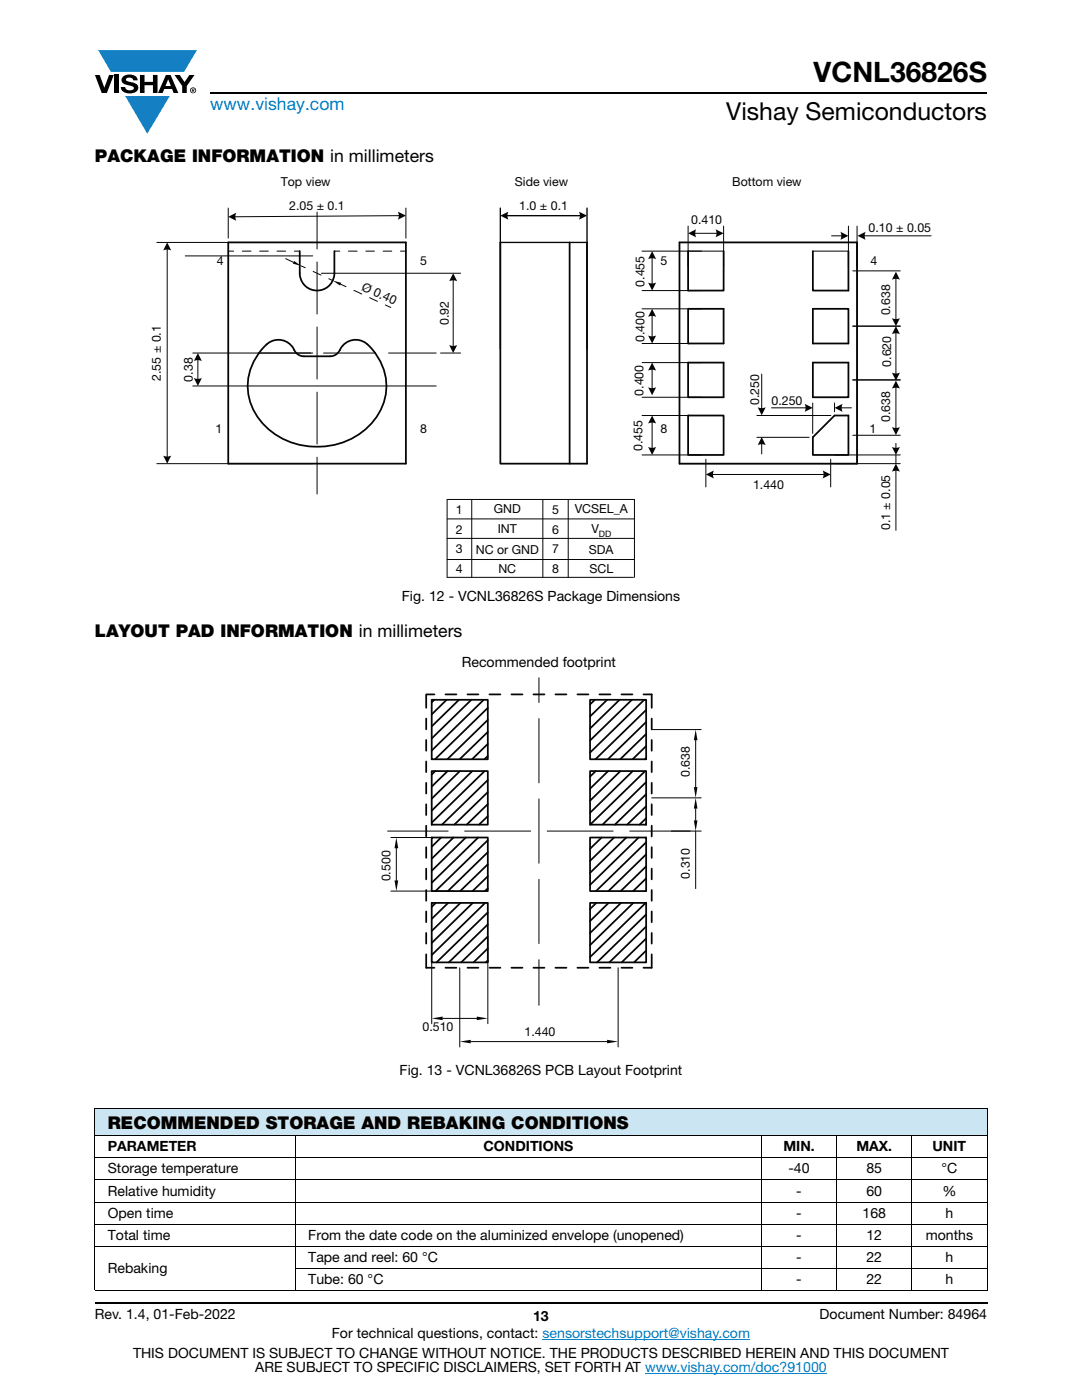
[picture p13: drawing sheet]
<svg xmlns="http://www.w3.org/2000/svg" width="216mm" height="279mm" viewBox="0 0 216 279" stroke-linecap="round" stroke-linejoin="round" font-family="sans-serif">
<defs><g id="words">
<text font-size="5.6" x="162.3" y="16.4">VCNL36826S</text>
<text font-size="4.9" x="144.9" y="24">Vishay Semiconductors</text>
<text font-size="3.5" fill="#007ec4" x="42" y="21.9">www.vishay.com</text>
<g font-size="3.5">
<text x="18.9" y="32.3">PACKAGE INFORMATION in millimeters</text>
<text x="18.9" y="127">LAYOUT PAD INFORMATION in millimeters</text>
<text x="21.5" y="225.3">RECOMMENDED STORAGE AND REBAKING CONDITIONS</text>
</g>
<g font-size="2.8">
<text x="80.2" y="119.9">Fig. 12 - VCNL36826S Package Dimensions</text>
<text x="92.1" y="133.2">Recommended footprint</text>
<text x="79.7" y="214.6">Fig. 13 - VCNL36826S PCB Layout Footprint</text>
<text x="21.5" y="229.8">PARAMETER</text>
<text x="96.4" y="229.8">CONDITIONS</text>
<text x="156.3" y="229.8">MIN.</text>
<text x="170.9" y="229.8">MAX.</text>
<text x="186.1" y="229.8">UNIT</text>
<text x="21.5" y="234.2">Storage temperature</text>
<text x="21.5" y="238.6">Relative humidity</text>
<text x="157.3" y="234.2">-40</text>
<text x="158.9" y="238.6">-</text>
<text x="172.9" y="238.6">60</text>
<text x="172.9" y="234.2">85</text>
<text x="187.9" y="234.2">°C</text>
<text x="188" y="238.6">%</text>
<text x="21.5" y="243">Open time</text>
<text x="158.9" y="243">-</text>
<text x="172.1" y="243">168</text>
<text x="188.7" y="243">h</text>
<text x="21.5" y="247.4">Total time</text>
<text x="61.5" y="251.8">Tape and reel: 60 °C</text>
<text x="61.5" y="247.4">From the date code on the aluminized envelope (unopened)</text>
<text x="158.9" y="251.8">-</text>
<text x="158.9" y="247.4">-</text>
<text x="172.9" y="251.8">22</text>
<text x="172.9" y="247.4">12</text>
<text x="184.7" y="247.4">months</text>
<text x="188.7" y="251.8">h</text>
<text x="21.5" y="254">Rebaking</text>
<text x="61.5" y="256.2">Tube: 60 °C</text>
<text x="158.9" y="256.2">-</text>
<text x="172.9" y="256.2">22</text>
<text x="188.7" y="256.2">h</text>
<text x="18.9" y="263.3">Rev. 1.4, 01-Feb-2022</text>
<text x="106.4" y="263.6">13</text>
<text x="163.6" y="263.3">Document Number: 84964</text>
<text x="66.2" y="267.1">For technical questions, contact: sensorstechsupport@vishay.com</text>
<text x="26.5" y="271">THIS DOCUMENT IS SUBJECT TO CHANGE WITHOUT NOTICE. THE PRODUCTS DESCRIBED HEREIN AND THIS DOCUMENT</text>
<text x="50.9" y="273.8">ARE SUBJECT TO SPECIFIC DISCLAIMERS, SET FORTH AT www.vishay.com/doc?91000</text>
</g>
<g font-size="2.5" fill="#050504">
<text x="56" y="37.2">Top view</text>
<text x="57.7" y="41.9">2.05 ± 0.1</text>
<text x="102.7" y="37.2">Side view</text>
<text x="103.6" y="41.9">1.0 ± 0.1</text>
<text x="146.1" y="37.2">Bottom view</text>
<text x="137.9" y="44.7">0.410</text>
<text x="173.3" y="46.3">0.10 ± 0.05</text>
<text x="43.3" y="53">4</text>
<text x="83.8" y="53">5</text>
<text x="131.8" y="53">5</text>
<text x="173.7" y="53">4</text>
<text x="72" y="57.8" transform="rotate(25 72 57.8)">Ø 0.40</text>
<text x="128.6" y="57.2" transform="rotate(-90 128.6 57.2)">0.455</text>
<text x="89.5" y="64.9" transform="rotate(-90 89.5 64.9)">0.92</text>
<text x="177.6" y="63" transform="rotate(-90 177.6 63)">0.638</text>
<text x="128.6" y="68.3" transform="rotate(-90 128.6 68.3)">0.400</text>
<text x="32.1" y="76" transform="rotate(-90 32.1 76)">2.55 ± 0.1</text>
<text x="38.5" y="76.1" transform="rotate(-90 38.5 76.1)">0.38</text>
<text x="177.8" y="73.2" transform="rotate(-90 177.8 73.2)">0.620</text>
<text x="128.4" y="79" transform="rotate(-90 128.4 79)">0.400</text>
<text x="151.5" y="80.8" transform="rotate(-90 151.5 80.8)">0.250</text>
<text x="153.9" y="80.9">0.250</text>
<text x="43" y="86.3">1</text>
<text x="83.8" y="86.3">8</text>
<text x="131.8" y="86.3">8</text>
<text x="173.5" y="86.3">1</text>
<text x="177.6" y="84.3" transform="rotate(-90 177.6 84.3)">0.638</text>
<text x="128.2" y="90" transform="rotate(-90 128.2 90)">0.455</text>
<text x="150.3" y="97.6">1.440</text>
<text x="91" y="102.6">1</text>
<text x="91" y="106.5">2</text>
<text x="98.5" y="102.4">GND</text>
<text x="99.3" y="106.4">INT</text>
<text x="110.2" y="102.6">5</text>
<text x="110.2" y="106.5">6</text>
<text x="114.7" y="102.5">VCSEL_A</text>
<text x="118" y="106.4">V</text>
<text x="177.6" y="105.8" transform="rotate(-90 177.6 105.8)">0.1 ± 0.05</text>
<text x="91" y="110.4">3</text>
<text x="94.9" y="110.5">NC or GND</text>
<text x="110.2" y="110.4">7</text>
<text x="117.5" y="110.5">SDA</text>
<text x="91" y="114.3">4</text>
<text x="99.4" y="114.3">NC</text>
<text x="110.2" y="114.3">8</text>
<text x="117.6" y="114.4">SCL</text>
<text x="137.7" y="155.1" transform="rotate(-90 137.7 155.1)">0.638</text>
<text x="77.9" y="175.9" transform="rotate(-90 77.9 175.9)">0.500</text>
<text x="137.7" y="175.4" transform="rotate(-90 137.7 175.4)">0.310</text>
<text x="84.3" y="205.8">0.510</text>
<text x="104.7" y="206.8">1.440</text>
</g>
<text font-size="1.8" fill="#050504" x="119.5" y="107.1">DD</text>
</g></defs>
<g fill="#147fc3">
<path d="M19.6 10h19.7l-2.6 4.3h-1.1h-13.5z"/>
<path d="M25 19.2h8.9l-4.5 7.5z"/>
</g>
<g fill="#000">
<path d="M18.9 15h1l.9 2.5 1-2.5h.9l-1.4 3.6h-1zM22.9 15h.9v3.6h-.9zM24.6 15.3a2.1 2.1 0 0 1 2.8 .3l.1 .4h-.9a.79 .79 0 0 0-.7-.5 .79 .79 0 0 0-.8 .4l.3 .3 1 .2a1.08 1.08 0 0 1 1.2 1 1.08 1.08 0 0 1-1.1 1.2 1.73 1.73 0 0 1-2.4-1.2h.9a.96 .96 0 0 0 .8 .6 .96 .96 0 0 0 .9-.4 1.31 1.31 0 0 0-1.2-.6 1.03 1.03 0 0 1-1.1-.6 1.03 1.03 0 0 1 .2-1.1zM27.9 15h.9v1.3h1.7v-1.3h.9v3.6h-.9v-1.6h-1.7v1.6h-.9zM34.8 15h1.1l.9 1.4 1-1.4h1l-1.5 2.2v1.4h-.9v-1.4z"/>
<path d="M33.6 15.9l.5 1.3h-1.1zM33.1 15l-1.6 3.6h1l.3-.8h1.5l.3 .8h1l-1.6-3.6z"/>
<path d="M38.4 17.8h.2v.2h-.2zM38.3 17.7v.7h.1v-.3l.4 .3-.2-.3 .2-.2-.1-.2z"/>
<path d="M38.1 18a.46 .46 0 0 1 .9 0 .46 .46 0 0 1-.9 0zM37.9 18a.6 .6 0 0 0 1.2 0 .6 .6 0 0 0-1.2 0z"/>
</g>
<path d="M42 18.6h155M18.9 260h178.1" fill="none" stroke="#000" stroke-width=".36"/>
<path d="M108.2 267.3h41.5M128.7 274h36.3" fill="none" stroke="#007ec4" stroke-width=".2"/>
<path d="M18.9 221.2h178.1v5.5h-178.1z" fill="#cce5f3"/>
<g fill="none" stroke="#000" stroke-width=".2">
<path d="M18.9 221.2h178.1M18.9 226.7h178.1M18.9 231.1h178.1M18.9 235.5h178.1M18.9 239.9h178.1M18.9 221.3v36.2M58.9 226.6v31M152 226.6v31M167 226.6v31M181.9 226.6v31M197 221.3v36.2M18.9 244.3h178.1"/>
<path d="M18.9 248.7h178.1M18.9 257.5h178.1M58.9 253.1h138.1"/>
</g>
<g fill="none" stroke="#050504" stroke-width=".2">
<path d="M45.5 50.1h1.1M48.3 50.1h1.8M51.8 50.1h1.7M55.3 50.1h1.7M57 51.6l1.6 .8M58.7 50.1h1.1M60.1 53.1l.8 .3M62.5 54.2l1.5 .7M63.3 42.3v7.4M63.3 52.3v10.4M64.1 54.5h27.8M65.6 55.6l.8 .4"/>
<path d="M66.7 50.1h1.1M68 56.7l1 .5M69.5 50.1h1.8M70.6 57.9l1.6 .8M73 50.1h1.7M73.7 59.4l1.6 .7M76.5 50.1h1.7M79.9 50.1h1.1M38.5 77h48.5M51.6 70.5h10.4M63.3 65.3v10.4M63.3 78.3v10.3"/>
<path d="M64.6 70.5h10.3M76.9 60.9l1.1 .5M77.5 70.5h9.5M87.9 70.5h4M63.3 91.2v7.4M89.2 99.7v15.5M89.2 99.7h37.4v15.5M94.1 99.7v15.5M108.3 99.7v15.5M113.4 99.7v15.5M89.2 107.4h37.4M89.2 111.7h37.4"/>
<path d="M89.2 115.2h37.2M89.2 103.6h37.4"/>
</g>
<path d="M45.5 48.4h35.5v44.1h-35.5zM59.8 50.1v4.4a3.5 3.5 0 0 0 3.5 3.5 3.5 3.5 0 0 0 3.4-3.5v-4.4M60.7 71.1a2.26 2.26 0 0 1-2.2-1.6 3.6 3.6 0 0 0-6.2 .2 11 11 0 0 0 1.5 16.1 15 15 0 0 0 21-2.1 10.8 10.8 0 0 0-2.4-15.6 3.5 3.5 0 0 0-4.7 2l-.8 .8-1 .2M60.7 71.1h5.2" fill="none" stroke="#050504" stroke-width=".35"/>
<g fill="#050504">
<path d="M58.7 52.1l1.4 1-1.7-.5z"/>
<path d="M66.4 56l1.7 .5-.3 .5z"/>
</g>
<path d="M99.8 48.4h17.3M99.8 41.5v28.1M117.1 41.5v28.1" fill="none" stroke="#050504" stroke-width=".27"/>
<path d="M113.7 48.4v44.1M117.1 48.4v44.1h-17.3v-44.1M135.6 48.4h35.4v44.1h-35.4zM144.4 50.1v7.9h-7.1v-7.9M162.2 50.1v7.9h7.1v-7.9M137.3 72.4h7.1v6.9h-7.1zM137.3 61.6h7.1v7h-7.1zM162.2 61.6h7.1v7h-7.1zM162.2 72.4h7.1v6.9h-7.1zM137.3 82.9h7.1v7.9h-7.1zM166.5 82.9h2.8v7.9h-7.1v-3.5z" fill="none" stroke="#050504" stroke-width=".35"/>
<g fill="none" stroke="#050504" stroke-width=".2">
<path d="M31.3 48.4h31.1M37 51.1h25.4M45.5 41.5v6M81 41.5v6M128.1 50.1h16.3M128.1 58h11.9M137.3 45.1v8.1M138.5 46.6h4.7M144.4 45.1v8.1M162.2 50.1h7.1M169.3 45.1v8.1M170.2 54.1h9.4"/>
<path d="M171 45.1v47.4M171 48.4h-35.4v44.1h44M38.5 70.5h23.9M128.1 61.6h11.9M128.1 68.6h11.9M128.1 72.4h11.9M128.1 79.3h11.9M170.2 65.1h9.4M170.2 75.8h9.4M31.3 92.5h31.1M128.1 82.9h11.9M128.1 90.8h11.9"/>
<path d="M140.8 91.7v5.5M165.8 91.7v5.5M166.6 90.8h13M170.2 86.9h9.4M178.8 90.8v1.7"/>
</g>
<g fill="#050504">
<path d="M137.3 46.6l1.6-.8a1.79 1.79 0 0 0 0 1.6z" fill-rule="evenodd"/>
<path d="M142.8 45.8l1.6 .8-1.6 .8a1.79 1.79 0 0 0 0-1.6z" fill-rule="evenodd"/>
</g>
<path d="M171.9 47.1h13.9" fill="none" stroke="#050504" stroke-width=".2"/>
<path d="M171.1 47.1l1.6-.8a1.79 1.79 0 0 0 0 1.6z" fill-rule="evenodd" fill="#050504"/>
<path d="M165.9 47.1h2.2" fill="none" stroke="#050504" stroke-width=".2"/>
<path d="M167.7 46.3l1.6 .8-1.6 .8a1.79 1.79 0 0 0 0-1.6z" fill-rule="evenodd" fill="#050504"/>
<path d="M178.8 55.4v8.5" fill="none" stroke="#050504" stroke-width=".2"/>
<g fill="#050504">
<path d="M178.8 54.2l.8 1.6a1.79 1.79 0 0 0-1.6 0z" fill-rule="evenodd"/>
<path d="M178 63.5a1.79 1.79 0 0 0 1.6 0l-.8 1.6z" fill-rule="evenodd"/>
</g>
<path d="M178.8 66.3v8.4" fill="none" stroke="#050504" stroke-width=".2"/>
<g fill="#050504">
<path d="M178.8 65.1l.8 1.6a1.79 1.79 0 0 0-1.6 0z" fill-rule="evenodd"/>
<path d="M178 74.4a1.79 1.79 0 0 0 1.6 0l-.8 1.6z" fill-rule="evenodd"/>
</g>
<path d="M178.8 77.2v8.4" fill="none" stroke="#050504" stroke-width=".2"/>
<g fill="#050504">
<path d="M178.8 76l.8 1.6a1.79 1.79 0 0 0-1.6 0z" fill-rule="evenodd"/>
<path d="M178 85.2a1.79 1.79 0 0 0 1.6 0l-.8 1.6z" fill-rule="evenodd"/>
</g>
<path d="M142.1 94.7h22.4" fill="none" stroke="#050504" stroke-width=".2"/>
<g fill="#050504">
<path d="M140.8 94.7l1.6-.8a1.79 1.79 0 0 0 0 1.6z" fill-rule="evenodd"/>
<path d="M164.1 93.9l1.7 .8-1.7 .8a1.79 1.79 0 0 0 0-1.6z" fill-rule="evenodd"/>
</g>
<path d="M178.8 93.3v12.5" fill="none" stroke="#050504" stroke-width=".2"/>
<path d="M178.8 92.5l.8 1.6a1.79 1.79 0 0 0-1.6 0z" fill-rule="evenodd" fill="#050504"/>
<path d="M178.8 88.5v1.1" fill="none" stroke="#050504" stroke-width=".2"/>
<path d="M178 89.2a1.79 1.79 0 0 0 1.6 0l-.8 1.6z" fill-rule="evenodd" fill="#050504"/>
<path d="M130.1 51.3v5.5" fill="none" stroke="#050504" stroke-width=".2"/>
<g fill="#050504">
<path d="M130.1 50.1l.8 1.6a1.79 1.79 0 0 0-1.6 0z" fill-rule="evenodd"/>
<path d="M129.3 56.4a1.79 1.79 0 0 0 1.6 0l-.8 1.6z" fill-rule="evenodd"/>
</g>
<path d="M130.1 62.8v4.5" fill="none" stroke="#050504" stroke-width=".2"/>
<g fill="#050504">
<path d="M130.1 61.6l.8 1.6a1.79 1.79 0 0 0-1.6 0z" fill-rule="evenodd"/>
<path d="M129.3 66.9a1.79 1.79 0 0 0 1.6 0l-.8 1.6z" fill-rule="evenodd"/>
</g>
<path d="M130.1 73.6v4.1" fill="none" stroke="#050504" stroke-width=".2"/>
<g fill="#050504">
<path d="M130.1 72.4l.8 1.6a1.79 1.79 0 0 0-1.6 0z" fill-rule="evenodd"/>
<path d="M129.3 77.3a1.79 1.79 0 0 0 1.6 0l-.8 1.6z" fill-rule="evenodd"/>
</g>
<path d="M130.1 84.1v5.5" fill="none" stroke="#050504" stroke-width=".2"/>
<g fill="#050504">
<path d="M130.1 82.9l.8 1.6a1.79 1.79 0 0 0-1.6 0z" fill-rule="evenodd"/>
<path d="M129.3 89.2a1.79 1.79 0 0 0 1.6 0l-.8 1.6z" fill-rule="evenodd"/>
</g>
<path d="M101.1 43h14.8" fill="none" stroke="#050504" stroke-width=".27"/>
<g fill="#050504">
<path d="M115.5 42.2l1.6 .8-1.6 .8a1.79 1.79 0 0 0 0-1.6z" fill-rule="evenodd"/>
<path d="M99.8 43l1.6-.8a1.79 1.79 0 0 0 0 1.6z" fill-rule="evenodd"/>
</g>
<path d="M79.8 43l-33 .3" fill="none" stroke="#050504" stroke-width=".2"/>
<g fill="#050504">
<path d="M79.4 42.2l1.6 .8-1.6 .8a1.79 1.79 0 0 0 0-1.6z" fill-rule="evenodd"/>
<path d="M45.5 43.3l1.6-.8a1.79 1.79 0 0 0 .1 1.6z" fill-rule="evenodd"/>
</g>
<path d="M33.4 49.6v41.7" fill="none" stroke="#050504" stroke-width=".2"/>
<g fill="#050504">
<path d="M33.4 48.4l.8 1.6a1.79 1.79 0 0 0-1.6 0z" fill-rule="evenodd"/>
<path d="M32.6 90.9a1.79 1.79 0 0 0 1.6 0l-.8 1.6z" fill-rule="evenodd"/>
</g>
<path d="M39.5 71.7v4.1" fill="none" stroke="#050504" stroke-width=".2"/>
<g fill="#050504">
<path d="M39.5 70.5l.8 1.6a1.79 1.79 0 0 0-1.6 0z" fill-rule="evenodd"/>
<path d="M38.7 75.4a1.79 1.79 0 0 0 1.6 0l-.8 1.6z" fill-rule="evenodd"/>
</g>
<path d="M90.4 55.7v13.5" fill="none" stroke="#050504" stroke-width=".2"/>
<g fill="#050504">
<path d="M90.4 54.5l.8 1.6a1.79 1.79 0 0 0-1.6 0z" fill-rule="evenodd"/>
<path d="M89.6 68.9a1.79 1.79 0 0 0 1.6 0l-.8 1.6z" fill-rule="evenodd"/>
</g>
<path d="M153.9 81.4h7.1M162.2 80.4v6.1M166.5 80.4v1.8" fill="none" stroke="#050504" stroke-width=".2"/>
<path d="M160.6 80.6l1.6 .8-1.6 .8a1.79 1.79 0 0 0 0-1.6z" fill-rule="evenodd" fill="#050504"/>
<path d="M167.7 81.4h2.2" fill="none" stroke="#050504" stroke-width=".2"/>
<path d="M166.5 81.4l1.6-.8a1.79 1.79 0 0 0 0 1.6z" fill-rule="evenodd" fill="#050504"/>
<path d="M152 74.7v7M151 82.9h14.8M151 87.3h10.4" fill="none" stroke="#050504" stroke-width=".2"/>
<path d="M151.2 81.3a1.79 1.79 0 0 0 1.6 0l-.8 1.6z" fill-rule="evenodd" fill="#050504"/>
<path d="M152 88.4v2.2" fill="none" stroke="#050504" stroke-width=".2"/>
<path d="M152 87.2l.8 1.6a1.79 1.79 0 0 0-1.6 0z" fill-rule="evenodd" fill="#050504"/>
<g fill="none" stroke="#050504" stroke-width=".35">
<path d="M86.1 139.7h11.2v11.8h-11.2zM86.7 139.7l-.6 .5M86.7 138.6h-1.7v2.7M88.9 138.6h2.2M89.1 139.7l-3 2.9M91.6 139.7l-5.5 5.3M93.3 138.6h2.2M94 139.7l-7.9 7.7M96.5 139.7l-10.4 10.1M97.7 138.6h2.1M102.1 138.6h2.2M106.4 138.6h2.2"/>
<path d="M110.8 138.6h2.2M115.2 138.6h2.2M117.7 139.7h11.2v11.8h-11.2zM118.7 139.7l-1 .9M119.6 138.6h2.2M121.2 139.7l-3.5 3.3M123.6 139.7l-5.9 5.7M124 138.6h2.2M126.1 139.7l-8.4 8.1M128.4 138.6h1.6v2.7M128.6 139.7l-10.9 10.5M85 143.4v2.1"/>
<path d="M85 147.7v2.1M85 152v2.1M85 156.2v2.2M86.1 153.9h11.2v10.7h-11.2zM86.8 153.9l-.7 .7M89.3 153.9l-3.2 3.1M91.8 153.9l-5.7 5.5M94.2 153.9l-8.1 7.9M96.7 153.9l-10.6 10.3M97.3 146.1l-5.6 5.4M97.3 155.7l-9.1 8.9M97.3 158.1l-6.6 6.5"/>
<path d="M97.3 143.7l-8 7.8M97.3 141.3l-10.5 10.2M97.3 150.9l-.6 .6M97.3 148.5l-3.1 3M117.7 153.9h11.2v10.7h-11.2zM118.9 153.9l-1.2 1.1M121.3 153.9l-3.6 3.5M123.8 153.9l-6.1 5.9M126.3 153.9l-8.6 8.3M128.7 153.9l-10.9 10.7M128.9 146.5l-5.1 5M128.9 151.3l-.2 .2"/>
<path d="M128.9 156.1l-8.7 8.5M128.9 158.5l-6.2 6.1M128.9 148.9l-2.7 2.6M128.9 144.1l-7.6 7.4M128.9 141.7l-10.1 9.8M130 143.4v2.1M130 147.7v2.1M130 152v2.1M130 156.2v2.2M85 160.5v2.2M85 164.8v2.1M85 169.1v2.1"/>
<path d="M85 173.4v2.1M85 177.6v2.2M86.1 167.1h11.2v10.7h-11.2zM88 167.1l-1.9 1.9M90.5 167.1l-4.4 4.3M92.9 167.1l-6.8 6.7M95.4 167.1l-9.3 9.1M97.3 177.3l-.5 .5M97.3 162.9l-1.7 1.7M97.3 174.9l-3 2.9M97.3 167.7l-10.4 10.1M97.3 160.5l-4.2 4.1"/>
<path d="M97.3 172.5l-5.5 5.3M97.3 170.1l-7.9 7.7M117.7 167.1h11.2v10.7h-11.2zM120 167.1l-2.3 2.3M122.5 167.1l-4.8 4.7M125 167.1l-7.3 7.1M127.4 167.1l-9.7 9.5M128.9 160.9l-3.8 3.7M128.9 168.1l-10 9.7M128.9 177.7l-.1 .1M128.9 175.3l-2.6 2.5M128.9 163.3l-1.3 1.3"/>
<path d="M128.9 170.5l-7.5 7.3M128.9 172.9l-5 4.9M130 160.5v2.2M130 164.8v2.1M130 169.1v2.1M130 173.4v2.1M130 177.6v2.2M85 190.5v2.6h1.7M85 181.9v2.1M85 186.2v2.1M86.1 180.2h11.2v11.9h-11.2zM87 180.2l-.9 .8"/>
<path d="M88.9 193.1h2.2M89.4 180.2l-3.3 3.2M91.9 180.2l-5.8 5.6M93.3 193.1h2.2M94.3 180.2l-8.2 8M96.8 180.2l-10.7 10.4M97.3 186.9l-5.3 5.2M97.3 184.5l-7.7 7.6M97.3 191.7l-.4 .4M97.3 189.3l-2.8 2.8M97.3 182.1l-10.2 10M97.7 193.1h2.1"/>
<path d="M102.1 193.1h2.2M106.4 193.1h2.2M110.8 193.1h2.2M115.2 193.1h2.2M117.7 180.2h11.2v11.9h-11.2zM119 180.2l-1.3 1.2M119.6 193.1h2.2M121.4 180.2l-3.7 3.6M123.9 180.2l-6.2 6M124 193.1h2.2M126.4 180.2l-8.7 8.4M128.8 180.2l-11.1 10.8"/>
<path d="M128.9 189.7l-2.4 2.4M128.9 187.3l-4.9 4.8M128.9 184.9l-7.3 7.2M128.9 182.5l-9.8 9.6M130 190.5v2.6h-1.6M130 181.9v2.1M130 186.2v2.1"/>
</g>
<path d="M130 145.6h9.9M130 159.2h9.9M138.8 147.7v9.4" fill="none" stroke="#050504" stroke-width=".2"/>
<g fill="#050504">
<path d="M138.8 145.6l.4 2.1h-.7z"/>
<path d="M138.5 157.1h.7l-.4 2.1z"/>
</g>
<path d="M107.5 135.3v4.9M107.5 143.4v12.8M107.5 159.4v12.9M77.4 165.9h12M92.7 165.9h13.2M107.5 175.5v12.8M109.2 165.9h13.1M125.7 165.9h12M91.7 193.1v15.8M107.5 191.5v9.1M123.3 193.1v15.8M93.9 207.9h27.2" fill="none" stroke="#050504" stroke-width=".2"/>
<g fill="#050504">
<path d="M91.7 207.9l2.2-.4v.7z"/>
<path d="M121.1 207.5l2.2 .4-2.2 .3z"/>
</g>
<path d="M86.1 187.2v17.1M97.3 187.2v17.1M88.3 203.2h6.8" fill="none" stroke="#050504" stroke-width=".2"/>
<g fill="#050504">
<path d="M86.1 203.2l2.2-.3v.7z"/>
<path d="M95.1 202.9l2.2 .3-2.2 .4z"/>
</g>
<path d="M134 165.9h5.9M138.8 161.4v2.3M138.8 165.9v11.4" fill="none" stroke="#050504" stroke-width=".2"/>
<g fill="#050504">
<path d="M138.8 159.2l.4 2.2h-.7z"/>
<path d="M138.5 163.7h.7l-.4 2.2z"/>
</g>
<path d="M78 167.1h12.6M78 177.8h12.6M79.1 169.3v6.4" fill="none" stroke="#050504" stroke-width=".2"/>
<g fill="#050504">
<path d="M79.1 167.1l.4 2.2h-.8z"/>
<path d="M78.7 175.7h.8l-.4 2.1z"/>
</g>
<use href="#words"/>
</svg>
